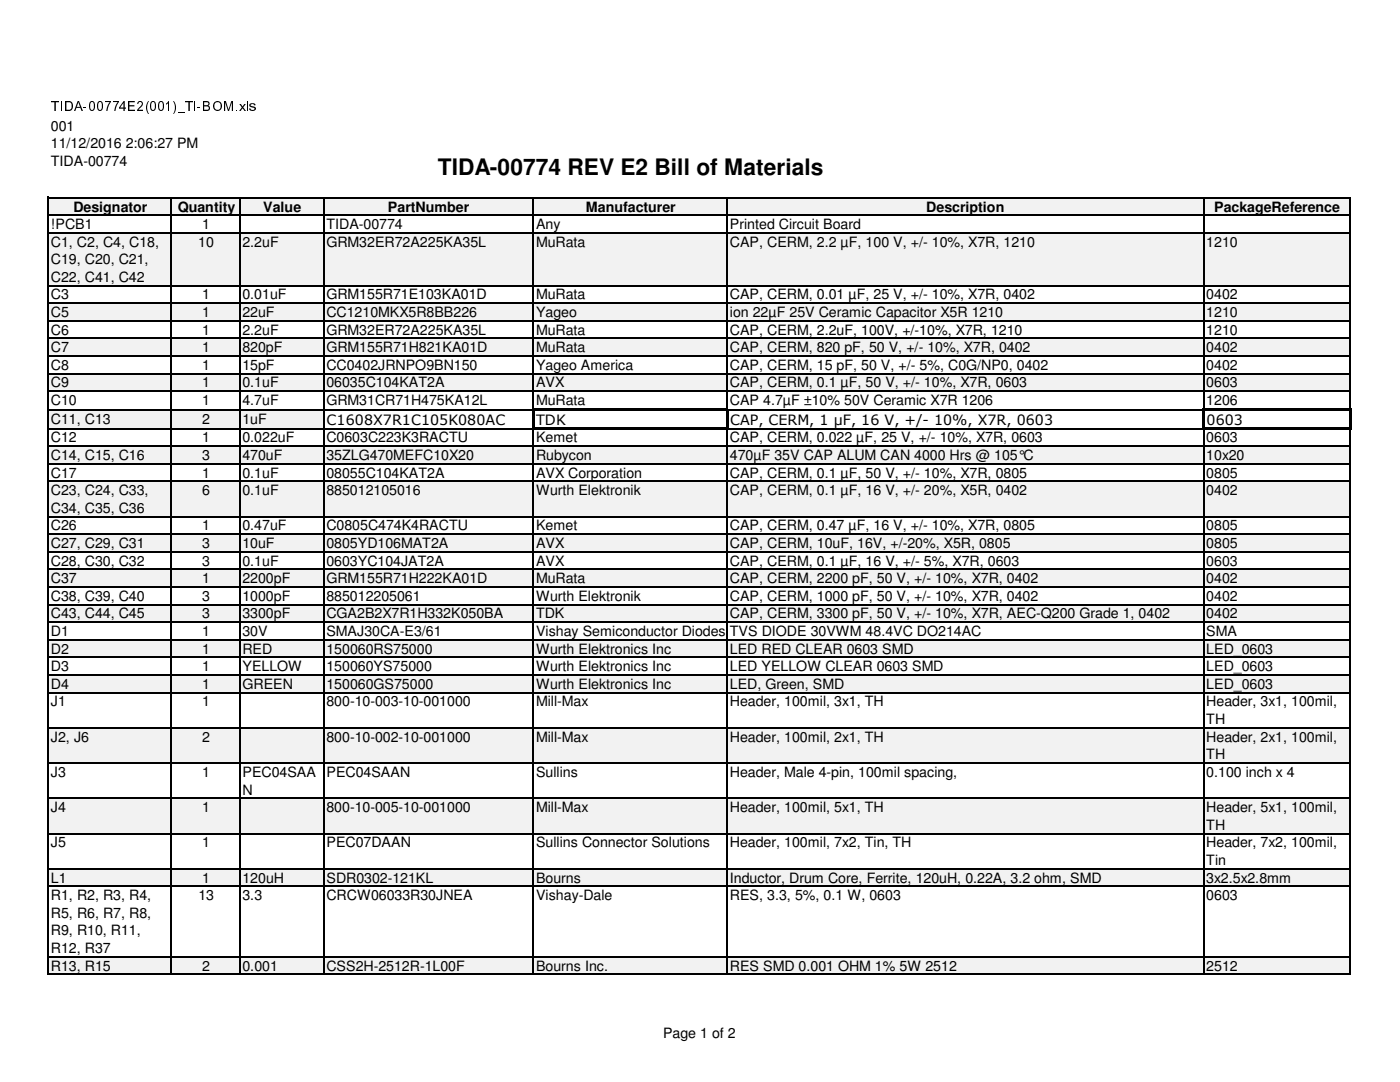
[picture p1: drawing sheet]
<svg xmlns="http://www.w3.org/2000/svg" width="279mm" height="216mm" viewBox="0 0 279 216" stroke-linecap="round" stroke-linejoin="round" font-family="sans-serif">
<defs><g id="words">
<text font-size="4.5" x="87.4" y="34.9">TIDA-00774 REV E2 Bill of Materials</text>
<g font-size="2.8">
<text x="10.2" y="22.1">TIDA-00774E2(001)_TI-BOM.xls</text>
<text x="10.2" y="26.1">001</text>
<text x="10.2" y="29.6">11/12/2016 2:06:27 PM</text>
<text x="10.2" y="33.1">TIDA-00774</text>
<text x="10.2" y="45.7">!PCB1</text>
<text x="14.6" y="42.2">Designator</text>
<text x="35.5" y="42.2">Quantity</text>
<text x="40.3" y="45.7">1</text>
<text x="52.5" y="42.2">Value</text>
<text x="65.2" y="45.7">TIDA-00774</text>
<text x="77.4" y="42.2">PartNumber</text>
<text x="107" y="45.7">Any</text>
<text x="116.9" y="42.2">Manufacturer</text>
<text x="145.7" y="45.7">Printed Circuit Board</text>
<text x="184.9" y="42.2">Description</text>
<text x="242.3" y="42.2">PackageReference</text>
<text x="10.2" y="49.2">C1, C2, C4, C18,</text>
<text x="10.2" y="52.7">C19, C20, C21,</text>
<text x="39.6" y="49.2">10</text>
<text x="48.4" y="49.2">2.2uF</text>
<text x="65.2" y="49.2">GRM32ER72A225KA35L</text>
<text x="107" y="49.2">MuRata</text>
<text x="145.7" y="49.2">CAP, CERM, 2.2 µF, 100 V, +/- 10%, X7R, 1210</text>
<text x="240.7" y="49.2">1210</text>
<text x="10.2" y="56.2">C22, C41, C42</text>
<text x="10.2" y="59.7">C3</text>
<text x="40.3" y="59.7">1</text>
<text x="48.4" y="59.7">0.01uF</text>
<text x="65.2" y="59.7">GRM155R71E103KA01D</text>
<text x="107" y="59.7">MuRata</text>
<text x="145.7" y="59.7">CAP, CERM, 0.01 µF, 25 V, +/- 10%, X7R, 0402</text>
<text x="240.7" y="59.7">0402</text>
<text x="10.2" y="63.2">C5</text>
<text x="40.3" y="63.2">1</text>
<text x="48.4" y="63.2">22uF</text>
<text x="65.2" y="63.2">CC1210MKX5R8BB226</text>
<text x="107" y="63.2">Yageo</text>
<text x="145.7" y="63.2">ion 22µF 25V Ceramic Capacitor X5R 1210</text>
<text x="240.7" y="63.2">1210</text>
<text x="10.2" y="66.8">C6</text>
<text x="10.2" y="70.3">C7</text>
<text x="40.3" y="66.8">1</text>
<text x="40.3" y="70.3">1</text>
<text x="48.4" y="66.8">2.2uF</text>
<text x="48.4" y="70.3">820pF</text>
<text x="65.2" y="66.8">GRM32ER72A225KA35L</text>
<text x="65.2" y="70.3">GRM155R71H821KA01D</text>
<text x="107" y="66.8">MuRata</text>
<text x="107" y="70.3">MuRata</text>
<text x="145.7" y="66.8">CAP, CERM, 2.2uF, 100V, +/-10%, X7R, 1210</text>
<text x="145.7" y="70.3">CAP, CERM, 820 pF, 50 V, +/- 10%, X7R, 0402</text>
<text x="240.7" y="66.8">1210</text>
<text x="240.7" y="70.3">0402</text>
<text x="10.2" y="73.8">C8</text>
<text x="10.2" y="77.3">C9</text>
<text x="40.3" y="73.8">1</text>
<text x="40.3" y="77.3">1</text>
<text x="48.4" y="73.8">15pF</text>
<text x="48.4" y="77.3">0.1uF</text>
<text x="65.2" y="77.3">06035C104KAT2A</text>
<text x="65.2" y="73.8">CC0402JRNPO9BN150</text>
<text x="107" y="77.3">AVX</text>
<text x="107" y="73.8">Yageo America</text>
<text x="145.7" y="77.3">CAP, CERM, 0.1 µF, 50 V, +/- 10%, X7R, 0603</text>
<text x="145.7" y="73.8">CAP, CERM, 15 pF, 50 V, +/- 5%, C0G/NP0, 0402</text>
<text x="240.7" y="77.3">0603</text>
<text x="240.7" y="73.8">0402</text>
<text x="10.2" y="80.8">C10</text>
<text x="40.3" y="80.8">1</text>
<text x="48.4" y="80.8">4.7uF</text>
<text x="65.2" y="80.8">GRM31CR71H475KA12L</text>
<text x="107" y="80.8">MuRata</text>
<text x="145.7" y="80.8">CAP 4.7µF ±10% 50V Ceramic X7R 1206</text>
<text x="240.7" y="80.8">1206</text>
<text x="10.2" y="84.5">C11, C13</text>
<text x="10.2" y="88.3">C12</text>
<text x="40.3" y="84.5">2</text>
<text x="40.3" y="88.3">1</text>
<text x="48.4" y="84.5">1uF</text>
<text x="48.4" y="88.3">0.022uF</text>
<text x="65.2" y="88.3">C0603C223K3RACTU</text>
<text x="65.2" y="84.8">C1608X7R1C105K080AC</text>
<text x="107" y="88.3">Kemet</text>
<text x="107" y="84.8">TDK</text>
<text x="145.7" y="88.3">CAP, CERM, 0.022 µF, 25 V, +/- 10%, X7R, 0603</text>
<text x="145.7" y="84.8">CAP, CERM, 1 µF, 16 V, +/- 10%, X7R, 0603</text>
<text x="240.7" y="88.3">0603</text>
<text x="240.8" y="84.8">0603</text>
<text x="10.2" y="91.8">C14, C15, C16</text>
<text x="10.2" y="95.3">C17</text>
<text x="40.3" y="91.8">3</text>
<text x="40.3" y="95.3">1</text>
<text x="48.4" y="91.8">470uF</text>
<text x="48.4" y="95.3">0.1uF</text>
<text x="65.2" y="91.8">35ZLG470MEFC10X20</text>
<text x="65.2" y="95.3">08055C104KAT2A</text>
<text x="107" y="95.3">AVX Corporation</text>
<text x="107" y="91.8">Rubycon</text>
<text x="145.7" y="91.8">470µF 35V CAP ALUM CAN 4000 Hrs @ 105°C</text>
<text x="145.7" y="95.3">CAP, CERM, 0.1 µF, 50 V, +/- 10%, X7R, 0805</text>
<text x="240.7" y="95.3">0805</text>
<text x="240.7" y="91.8">10x20</text>
<text x="10.2" y="98.8">C23, C24, C33,</text>
<text x="40.3" y="98.8">6</text>
<text x="48.4" y="98.8">0.1uF</text>
<text x="65.2" y="98.8">885012105016</text>
<text x="107" y="98.8">Wurth Elektronik</text>
<text x="145.7" y="98.8">CAP, CERM, 0.1 µF, 16 V, +/- 20%, X5R, 0402</text>
<text x="240.7" y="98.8">0402</text>
<text x="10.2" y="102.3">C34, C35, C36</text>
<text x="10.2" y="105.8">C26</text>
<text x="40.3" y="105.8">1</text>
<text x="48.4" y="105.8">0.47uF</text>
<text x="65.2" y="105.8">C0805C474K4RACTU</text>
<text x="107" y="105.8">Kemet</text>
<text x="145.7" y="105.8">CAP, CERM, 0.47 µF, 16 V, +/- 10%, X7R, 0805</text>
<text x="240.7" y="105.8">0805</text>
<text x="10.2" y="109.3">C27, C29, C31</text>
<text x="10.2" y="112.9">C28, C30, C32</text>
<text x="40.3" y="109.3">3</text>
<text x="40.3" y="112.9">3</text>
<text x="48.4" y="109.3">10uF</text>
<text x="48.4" y="112.9">0.1uF</text>
<text x="65.2" y="112.9">0603YC104JAT2A</text>
<text x="65.2" y="109.3">0805YD106MAT2A</text>
<text x="107" y="112.9">AVX</text>
<text x="107" y="109.3">AVX</text>
<text x="145.7" y="112.9">CAP, CERM, 0.1 µF, 16 V, +/- 5%, X7R, 0603</text>
<text x="145.7" y="109.3">CAP, CERM, 10uF, 16V, +/-20%, X5R, 0805</text>
<text x="240.7" y="109.3">0805</text>
<text x="240.7" y="112.9">0603</text>
<text x="10.2" y="116.4">C37</text>
<text x="10.2" y="119.9">C38, C39, C40</text>
<text x="40.3" y="119.9">3</text>
<text x="40.3" y="116.4">1</text>
<text x="48.4" y="119.9">1000pF</text>
<text x="48.4" y="116.4">2200pF</text>
<text x="65.2" y="119.9">885012205061</text>
<text x="65.2" y="116.4">GRM155R71H222KA01D</text>
<text x="107" y="119.9">Wurth Elektronik</text>
<text x="107" y="116.4">MuRata</text>
<text x="145.7" y="119.9">CAP, CERM, 1000 pF, 50 V, +/- 10%, X7R, 0402</text>
<text x="145.7" y="116.4">CAP, CERM, 2200 pF, 50 V, +/- 10%, X7R, 0402</text>
<text x="240.7" y="119.9">0402</text>
<text x="240.7" y="116.4">0402</text>
<text x="10.2" y="123.4">C43, C44, C45</text>
<text x="40.3" y="123.4">3</text>
<text x="48.4" y="123.4">3300pF</text>
<text x="65.2" y="123.4">CGA2B2X7R1H332K050BA</text>
<text x="107" y="123.4">TDK</text>
<text x="145.7" y="123.4">CAP, CERM, 3300 pF, 50 V, +/- 10%, X7R, AEC-Q200 Grade 1, 0402</text>
<text x="240.7" y="123.4">0402</text>
<text x="10.2" y="126.9">D1</text>
<text x="10.2" y="130.4">D2</text>
<text x="40.3" y="126.9">1</text>
<text x="40.3" y="130.4">1</text>
<text x="48.4" y="126.9">30V</text>
<text x="48.4" y="130.4">RED</text>
<text x="65.2" y="126.9">SMAJ30CA-E3/61</text>
<text x="65.2" y="130.4">150060RS75000</text>
<text x="107" y="126.9">Vishay Semiconductor Diodes Division</text>
<text x="107" y="130.4">Wurth Elektronics Inc</text>
<text x="145.7" y="126.9">TVS DIODE 30VWM 48.4VC DO214AC</text>
<text x="145.7" y="130.4">LED RED CLEAR 0603 SMD</text>
<text x="240.7" y="130.4">LED_0603</text>
<text x="240.7" y="126.9">SMA</text>
<text x="10.2" y="133.9">D3</text>
<text x="10.2" y="137.5">D4</text>
<text x="40.3" y="133.9">1</text>
<text x="40.3" y="137.5">1</text>
<text x="48.4" y="133.9">YELLOW</text>
<text x="48.4" y="137.5">GREEN</text>
<text x="65.2" y="133.9">150060YS75000</text>
<text x="65.2" y="137.5">150060GS75000</text>
<text x="107" y="133.9">Wurth Elektronics Inc</text>
<text x="107" y="137.5">Wurth Elektronics Inc</text>
<text x="145.7" y="133.9">LED YELLOW CLEAR 0603 SMD</text>
<text x="145.7" y="137.5">LED, Green, SMD</text>
<text x="240.7" y="133.9">LED_0603</text>
<text x="240.7" y="137.5">LED_0603</text>
<text x="10.2" y="141">J1</text>
<text x="40.3" y="141">1</text>
<text x="65.2" y="141">800-10-003-10-001000</text>
<text x="107" y="141">Mill-Max</text>
<text x="145.7" y="141">Header, 100mil, 3x1, TH</text>
<text x="240.7" y="141">Header, 3x1, 100mil,</text>
<text x="10.2" y="148">J2, J6</text>
<text x="40.3" y="148">2</text>
<text x="65.2" y="148">800-10-002-10-001000</text>
<text x="107" y="148">Mill-Max</text>
<text x="145.7" y="148">Header, 100mil, 2x1, TH</text>
<text x="240.7" y="144.5">TH</text>
<text x="240.7" y="148">Header, 2x1, 100mil,</text>
<text x="10.2" y="155">J3</text>
<text x="40.3" y="155">1</text>
<text x="48.4" y="155">PEC04SAA</text>
<text x="65.2" y="155">PEC04SAAN</text>
<text x="107" y="155">Sullins</text>
<text x="145.7" y="155">Header, Male 4-pin, 100mil spacing,</text>
<text x="240.7" y="155">0.100 inch x 4</text>
<text x="240.7" y="151.5">TH</text>
<text x="48.4" y="158.5">N</text>
<text x="10.2" y="162.1">J4</text>
<text x="40.3" y="162.1">1</text>
<text x="65.2" y="162.1">800-10-005-10-001000</text>
<text x="107" y="162.1">Mill-Max</text>
<text x="145.7" y="162.1">Header, 100mil, 5x1, TH</text>
<text x="240.7" y="162.1">Header, 5x1, 100mil,</text>
<text x="240.7" y="165.6">TH</text>
<text x="10.2" y="169.1">J5</text>
<text x="40.3" y="169.1">1</text>
<text x="65.2" y="169.1">PEC07DAAN</text>
<text x="107" y="169.1">Sullins Connector Solutions</text>
<text x="145.7" y="169.1">Header, 100mil, 7x2, Tin, TH</text>
<text x="240.7" y="169.1">Header, 7x2, 100mil,</text>
<text x="240.7" y="172.6">Tin</text>
<text x="10.2" y="176.1">L1</text>
<text x="10.2" y="179.6">R1, R2, R3, R4,</text>
<text x="39.6" y="179.6">13</text>
<text x="40.3" y="176.1">1</text>
<text x="48.4" y="176.1">120uH</text>
<text x="48.4" y="179.6">3.3</text>
<text x="65.2" y="176.1">SDR0302-121KL</text>
<text x="65.2" y="179.6">CRCW06033R30JNEA</text>
<text x="107" y="179.6">Vishay-Dale</text>
<text x="107" y="176.1">Bourns</text>
<text x="145.7" y="179.6">RES, 3.3, 5%, 0.1 W, 0603</text>
<text x="145.7" y="176.1">Inductor, Drum Core, Ferrite, 120uH, 0.22A, 3.2 ohm, SMD</text>
<text x="240.7" y="176.1">3x2.5x2.8mm</text>
<text x="240.7" y="179.6">0603</text>
<text x="10.2" y="183.1">R5, R6, R7, R8,</text>
<text x="10.2" y="186.6">R9, R10, R11,</text>
<text x="10.2" y="190.2">R12, R37</text>
<text x="10.2" y="193.7">R13, R15</text>
<text x="40.3" y="193.7">2</text>
<text x="48.4" y="193.7">0.001</text>
<text x="65.2" y="193.7">CSS2H-2512R-1L00F</text>
<text x="107" y="193.7">Bourns Inc.</text>
<text x="145.7" y="193.7">RES SMD 0.001 OHM 1% 5W 2512</text>
<text x="240.7" y="193.7">2512</text>
<text x="132.3" y="207.2">Page 1 of 2</text>
</g>
</g></defs>
<g fill="#f2f2f2">
<path d="M9.7 39.4h259.8v3.6h-259.8z"/>
<path d="M9.7 46.4h259.8v10.6h-259.8z"/>
<path d="M9.7 60.5h259.8v3.6h-259.8z"/>
<path d="M9.7 67.5h259.8v3.6h-259.8z"/>
<path d="M9.7 74.5h259.8v3.6h-259.8z"/>
<path d="M9.7 81.8h54.9v3.8h-54.9z"/>
<path d="M9.7 89h259.8v3.6h-259.8z"/>
<path d="M9.7 96.1h259.8v7h-259.8z"/>
<path d="M9.7 106.6h259.8v3.6h-259.8z"/>
<path d="M9.7 113.6h259.8v3.6h-259.8z"/>
<path d="M9.7 120.6h259.8v3.6h-259.8z"/>
<path d="M9.7 127.7h259.8v3.5h-259.8z"/>
<path d="M9.7 134.7h259.8v3.6h-259.8z"/>
<path d="M9.7 145.2h259.8v7.1h-259.8z"/>
<path d="M9.7 159.3h259.8v7.1h-259.8z"/>
<path d="M9.7 173.4h259.8v3.5h-259.8z"/>
<path d="M9.7 190.9h259.8v3.6h-259.8z"/>
</g>
<g fill="none" stroke="#000" stroke-width=".25">
<path d="M9.6 39.3v155.3M9.7 39.4h259.9M34.2 39.5v155.1M47.8 39.5v155.1M64.6 39.5v45.9M106.4 39.5v42M145.1 39.5v42M240.2 39.5v42M269.5 39.5v42M9.7 42.9h259.9M9.7 46.4h259.9M9.7 57h259.9"/>
<path d="M9.7 60.5h259.9M9.7 64h259.9M9.7 67.5h259.9M9.7 71h259.9M9.7 74.5h259.9M9.7 78.1h259.9M9.7 81.8h54.8M9.7 85.5h96.5M9.7 89h259.9M9.7 92.5h259.9M9.7 96.1h259.9M64.6 85.6v109"/>
<path d="M64.7 81.8h41.5M106.4 85.8v108.8M145.1 85.8v108.8M145.4 81.8h94.5M145.4 85.5h94.5M240.2 85.8v108.8M269.5 85.8v108.8M9.7 103.1h259.9M9.7 106.6h259.9M9.7 110.1h259.9M9.7 113.6h259.9M9.7 117.1h259.9"/>
<path d="M9.7 120.6h259.9M9.7 124.2h259.9M9.7 127.7h259.9M9.7 131.2h259.9M9.7 134.7h259.9M9.7 138.2h259.9M9.7 145.2h259.9M9.7 152.3h259.9M9.7 159.3h259.9M9.7 166.3h259.9M9.7 173.4h259.9M9.7 176.9h259.9"/>
<path d="M9.7 190.9h259.9M9.7 194.4h259.9"/>
</g>
<path d="M106.2 81.5h.5v4.3h-.5zM106.7 81.5h38.7v.5h-38.7zM106.7 85.3h38.7v.5h-38.7zM144.9 82h.5v3.8h-.5zM239.9 81.5h.6v4.3h-.6zM240.5 81.5h29.2v.5h-29.2zM240.5 85.3h29.2v.5h-29.2zM269.2 82h.5v3.8h-.5z" fill="#000"/>
<use href="#words"/>
</svg>
